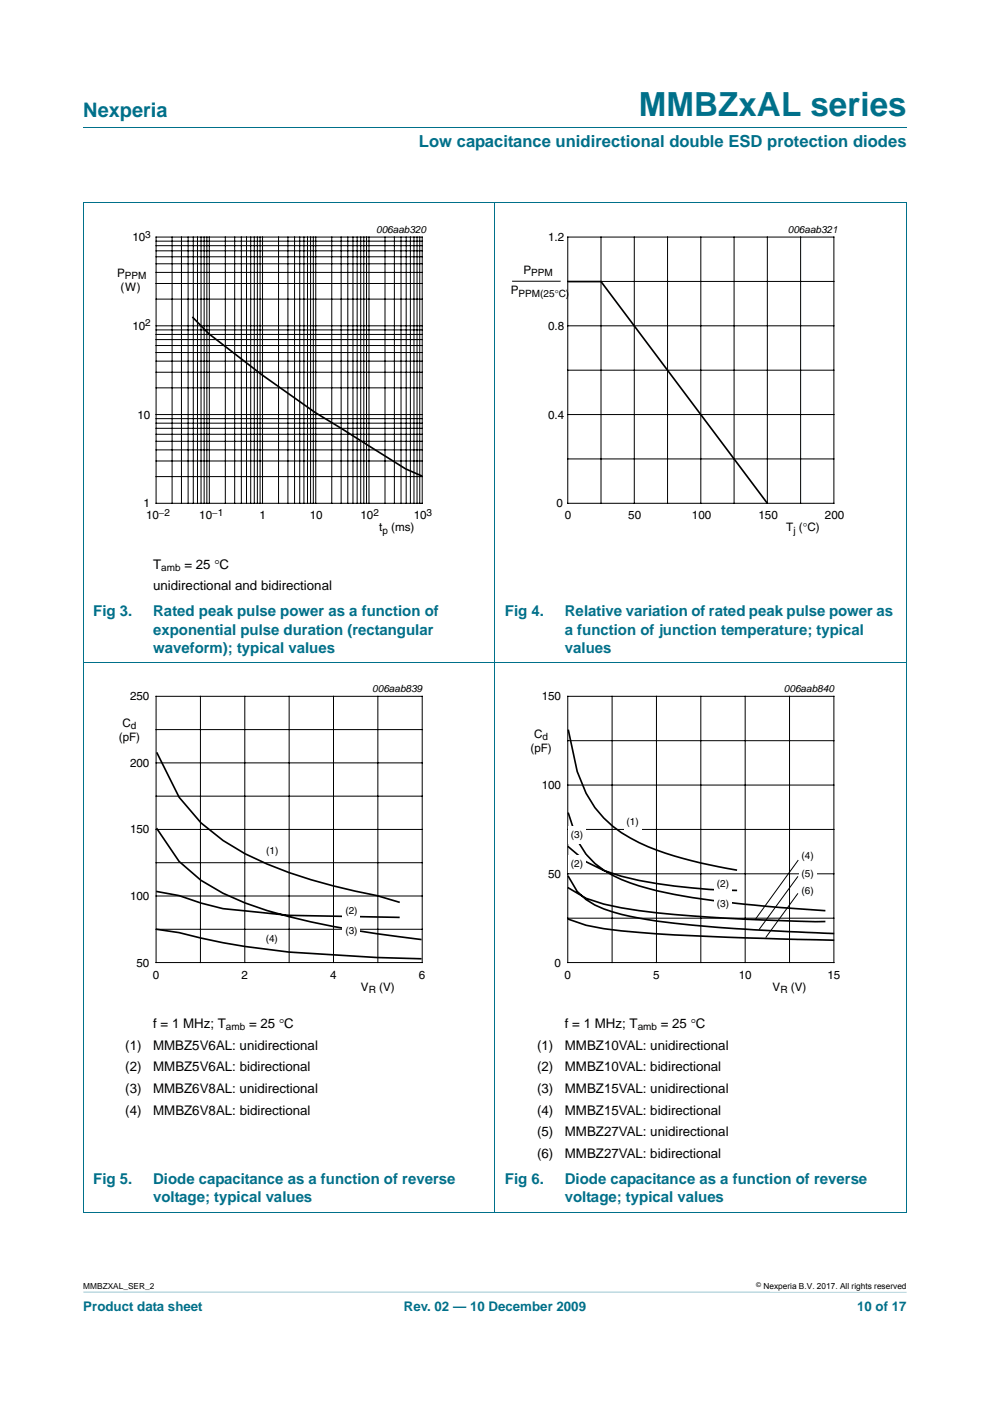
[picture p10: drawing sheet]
<svg xmlns="http://www.w3.org/2000/svg" width="210mm" height="297mm" viewBox="0 0 210 297" stroke-linecap="round" stroke-linejoin="round" font-family="sans-serif">
<defs><g id="words">
<text font-size="7" fill="#00708a" x="135.5" y="24.6">MMBZxAL series</text>
<text font-size="4.2" fill="#00708a" x="17.7" y="24.9">Nexperia</text>
<text font-size="3.5" fill="#00708a" x="88.9" y="31.1">Low capacitance unidirectional double ESD protection diodes</text>
<g font-size="3.2" fill="#00708a">
<text x="19.8" y="130.7">Fig 3.</text>
<text x="32.5" y="130.7">Rated peak pulse power as a function of</text>
<text x="107.1" y="130.7">Fig 4.</text>
<text x="119.8" y="130.7">Relative variation of rated peak pulse power as</text>
<text x="32.5" y="134.6">exponential pulse duration (rectangular</text>
<text x="119.8" y="134.6">a function of junction temperature; typical</text>
<text x="32.5" y="138.5">waveform); typical values</text>
<text x="119.8" y="138.5">values</text>
<text x="19.8" y="251">Fig 5.</text>
<text x="32.5" y="251">Diode capacitance as a function of reverse</text>
<text x="107.1" y="251">Fig 6.</text>
<text x="119.8" y="251">Diode capacitance as a function of reverse</text>
<text x="32.5" y="254.9">voltage; typical values</text>
<text x="119.8" y="254.9">voltage; typical values</text>
</g>
<g font-size="2.8">
<text x="32.5" y="120.6">T</text>
<text x="32.5" y="125.2">unidirectional and bidirectional</text>
<text x="39.1" y="120.6">= 25 °C</text>
<text x="32.5" y="218">f = 1 MHz; T</text>
<text x="52.8" y="218">= 25 °C</text>
<text x="119.8" y="218">f = 1 MHz; T</text>
<text x="140.1" y="218">= 25 °C</text>
<text x="26.6" y="222.5">(1)</text>
<text x="26.6" y="227.1">(2)</text>
<text x="32.5" y="222.5">MMBZ5V6AL: unidirectional</text>
<text x="32.5" y="227.1">MMBZ5V6AL: bidirectional</text>
<text x="113.9" y="222.5">(1)</text>
<text x="113.9" y="227.1">(2)</text>
<text x="119.8" y="222.5">MMBZ10VAL: unidirectional</text>
<text x="119.8" y="227.1">MMBZ10VAL: bidirectional</text>
<text x="26.6" y="231.7">(3)</text>
<text x="32.5" y="231.7">MMBZ6V8AL: unidirectional</text>
<text x="113.9" y="231.7">(3)</text>
<text x="119.8" y="231.7">MMBZ15VAL: unidirectional</text>
<text x="26.6" y="236.3">(4)</text>
<text x="32.5" y="236.3">MMBZ6V8AL: bidirectional</text>
<text x="113.9" y="236.3">(4)</text>
<text x="119.8" y="236.3">MMBZ15VAL: bidirectional</text>
<text x="113.9" y="240.9">(5)</text>
<text x="113.9" y="245.5">(6)</text>
<text x="119.8" y="240.9">MMBZ27VAL: unidirectional</text>
<text x="119.8" y="245.5">MMBZ27VAL: bidirectional</text>
</g>
<g font-size="2.8" fill="#00708a">
<text x="17.7" y="277.9">Product data sheet</text>
<text x="85.6" y="277.9">Rev. 02 — 10 December 2009</text>
<text x="181.8" y="277.9">10 of 17</text>
</g>
<g font-size="2.5">
<text x="28.1" y="51.1">10</text>
<text x="116.2" y="51.1">1.2</text>
<text x="24.8" y="58.6">P</text>
<text x="111" y="58.1">P</text>
<text x="25.6" y="61.6">(W)</text>
<text x="108.4" y="62.4">P</text>
<text x="28.1" y="69.9">10</text>
<text x="116.2" y="69.9">0.8</text>
<text x="29.2" y="88.7">10</text>
<text x="116.2" y="88.7">0.4</text>
<text x="30.4" y="107.6">1</text>
<text x="118" y="107.6">0</text>
<text x="31" y="110.1">10</text>
<text x="42.3" y="110.1">10</text>
<text x="55.1" y="110.1">1</text>
<text x="65.7" y="110.1">10</text>
<text x="76.5" y="110.1">10</text>
<text x="80.4" y="112.6">t</text>
<text x="83" y="112.6">(ms)</text>
<text x="87.7" y="110.1">10</text>
<text x="119.8" y="110.1">0</text>
<text x="133.3" y="110.1">50</text>
<text x="146.7" y="110.1">100</text>
<text x="160.9" y="110.1">150</text>
<text x="166.8" y="112.6">T (°C)</text>
<text x="175" y="110.1">200</text>
<text x="27.6" y="148.5">250</text>
<text x="114.9" y="148.5">150</text>
<text x="26" y="154">C</text>
<text x="25.2" y="157">(pF)</text>
<text x="112.5" y="159.4">(pF)</text>
<text x="113.3" y="156.4">C</text>
<text x="27.6" y="162.6">200</text>
<text x="114.9" y="167.3">100</text>
<text x="27.6" y="176.7">150</text>
<text x="27.6" y="190.8">100</text>
<text x="116.3" y="186.1">50</text>
<text x="28.9" y="204.9">50</text>
<text x="32.4" y="207.5">0</text>
<text x="51.2" y="207.5">2</text>
<text x="70" y="207.5">4</text>
<text x="88.9" y="207.5">6</text>
<text x="117.6" y="204.9">0</text>
<text x="119.7" y="207.5">0</text>
<text x="138.6" y="207.5">5</text>
<text x="156.7" y="207.5">10</text>
<text x="175.5" y="207.5">15</text>
<text x="76.6" y="210">V</text>
<text x="80.4" y="210">(V)</text>
<text x="163.9" y="210">V</text>
<text x="167.7" y="210">(V)</text>
</g>
<g font-size="2.1">
<text x="30.8" y="50.4">3</text>
<text x="79.8" y="49.4">006aab320</text>
<text x="167.1" y="49.4">006aab321</text>
<text x="26.5" y="59.1">PPM</text>
<text x="112.7" y="58.6">PPM</text>
<text x="110" y="62.9">PPM(25°C)</text>
<text x="30.8" y="69.2">2</text>
<text x="33.7" y="109.4">−2</text>
<text x="45" y="109.4">−1</text>
<text x="79.2" y="109.4">2</text>
<text x="81.1" y="113.1">p</text>
<text x="90.5" y="109.4">3</text>
<text x="168.3" y="113.1">j</text>
<text x="34.2" y="121.1">amb</text>
<text x="79" y="146.8">006aab839</text>
<text x="166.3" y="146.8">006aab840</text>
<text x="27.8" y="154.5">d</text>
<text x="115.1" y="156.9">d</text>
<text x="121.1" y="177.7">(3)</text>
<text x="132.9" y="174.8">(1)</text>
<text x="56.5" y="181.1">(1)</text>
<text x="121.1" y="183.8">(2)</text>
<text x="170" y="182.2">(4)</text>
<text x="170" y="185.9">(5)</text>
<text x="152.1" y="188">(2)</text>
<text x="170" y="189.5">(6)</text>
<text x="73.3" y="193.8">(2)</text>
<text x="152.1" y="192.3">(3)</text>
<text x="56.4" y="199.7">(4)</text>
<text x="73.3" y="198.1">(3)</text>
<text x="78.2" y="210.5">R</text>
<text x="165.5" y="210.5">R</text>
<text x="47.9" y="218.5">amb</text>
<text x="135.3" y="218.5">amb</text>
</g>
<g font-size="1.8">
<text x="17.7" y="273.3">MMBZXAL_SER_2</text>
<text x="161.9" y="273.4">Nexperia B.V. 2017. All rights reserved</text>
</g>
<text font-size="1.4" x="160.4" y="272.9">©</text>
</g></defs>
<path d="M17.7 273.9l174.6 .1z" fill="#00708a"/>
<path d="M17.7 27h174.6M17.6 42.9h174.7M17.7 42.9v214.1M105 42.8v214.2M192.3 42.9v214.1M17.6 140.6h174.7M17.6 257h174.7" fill="none" stroke="#00708a" stroke-width=".21"/>
<path d="M20.4 47.4h81.9v66.4h-81.9zM107.7 47.4h81.9v66.4h-81.9zM20.4 144.8h81.9v66.3h-81.9z" fill="none" stroke="#fff" stroke-width=".21"/>
<g fill="none" stroke="#000" stroke-width=".21">
<path d="M33.1 50.3h56.5v56.4h-56.5zM33.1 57.8h56.5M33.1 55.9h56.5M33.1 54.4h56.5M33.1 53.2h56.5M33.1 52.1h56.5M33.1 51.1h56.5M36.5 50.3v56.4M38.5 50.3v56.4M39.9 50.3v56.4M41 50.3v56.4M41.9 50.3v56.4"/>
<path d="M42.6 50.3v56.4M43.3 50.3v56.4M43.9 50.3v56.4M44.4 50.3v56.4M47.8 50.3v56.4M49.8 50.3v56.4M51.2 50.3v56.4M52.3 50.3v56.4M53.2 50.3v56.4M53.9 50.3v56.4M54.6 50.3v56.4M55.2 50.3v56.4"/>
<path d="M55.7 50.3v56.4M59.1 50.3v56.4M61.1 50.3v56.4M62.5 50.3v56.4M63.6 50.3v56.4M64.5 50.3v56.4M65.2 50.3v56.4M65.9 50.3v56.4M66.5 50.3v56.4M67 50.3v56.4M70.4 50.3v56.4M72.4 50.3v56.4"/>
<path d="M73.8 50.3v56.4M74.9 50.3v56.4M75.8 50.3v56.4M76.5 50.3v56.4M77.2 50.3v56.4M77.7 50.3v56.4M78.3 50.3v56.4M81.7 50.3v56.4M83.6 50.3v56.4M85.1 50.3v56.4M86.2 50.3v56.4M87 50.3v56.4"/>
<path d="M87.8 50.3v56.4M88.5 50.3v56.4M89 50.3v56.4M108.6 59.6h10.3M120.4 50.3h56.5v56.4h-56.5zM120.4 59.7h56.5M127.5 50.3v56.4M134.5 50.3v56.4M141.6 50.3v56.4M148.6 50.3v56.4M155.7 50.3v56.4M162.8 50.3v56.4"/>
<path d="M169.8 50.3v56.4M33.1 78.9h56.5M33.1 76.6h56.5M33.1 74.7h56.5M33.1 73.3h56.5M33.1 72h56.5M33.1 70.9h56.5M33.1 69.9h56.5M33.1 69.1h56.5M33.1 63.4h56.5M33.1 60.1h56.5M120.4 69.1h56.5"/>
<path d="M120.4 78.5h56.5M33.1 97.7h56.5M33.1 95.4h56.5M33.1 93.6h56.5M33.1 92.1h56.5M33.1 90.8h56.5M33.1 89.7h56.5M33.1 88.8h56.5M33.1 87.9h56.5M33.1 82.2h56.5M120.4 87.9h56.5M120.4 97.3h56.5"/>
<path d="M33.1 101h56.5M33.1 147.6h56.5v56.5h-56.5zM33.1 154.7h56.5M42.5 147.6v56.5M51.9 147.6v56.5M61.3 147.6v56.5M70.7 147.6v56.5M80.1 147.6v56.5M33.1 175.9h56.5M33.1 168.8h56.5M33.1 161.7h56.5M33.1 197h56.5"/>
<path d="M33.1 190h56.5M33.1 182.9h56.5"/>
</g>
<path d="M120.4 59.7h7.1l35.3 47M40.9 67.3l3.4 3.5 11.3 8.7 11.3 8 19.1 11.9 3.4 1.5M33.3 159.7l4.7 9.3a41.4 41.4 0 0 0 18.6 14.2 113.6 113.6 0 0 0 23.3 6.7l4.7 1.4M33.3 175.7l4.7 6.9 4.6 4.1a58.9 58.9 0 0 0 18.7 7.6 215.1 215.1 0 0 0 27.9 4.9M33.3 189l4.7 .9 4.6 1.6 4.7 1.2 14 1.4 23.3 .4M33.3 197l4.7 .7a138.8 138.8 0 0 0 23.3 4.2l18.6 1.1 9.3 .3" fill="none" stroke="#000" stroke-width=".35"/>
<g fill="#fff">
<path d="M55.8 178.8h3.9v3.6h-3.9z"/>
<path d="M72.6 195.7h3.9v3.6h-3.9z"/>
<path d="M55.8 197.4h3.8v3.6h-3.8z"/>
<path d="M72.6 191.4h3.9v3.7h-3.9z"/>
</g>
<path d="M120.4 147.6h56.5v56.5h-56.5zM120.4 157h56.5M129.8 147.6v56.5M139.2 147.6v56.5M148.6 147.6v56.5M158.1 147.6v56.5M167.5 147.6v56.5M120.4 166.4h56.5M120.4 175.9h56.5M120.4 185.3h56.5M120.4 194.7h56.5" fill="none" stroke="#000" stroke-width=".21"/>
<path d="M107.7 144.8h81.9v66.3h-81.9z" fill="none" stroke="#fff" stroke-width=".21"/>
<path d="M120.6 154.9l1.8 8.7a23.3 23.3 0 0 0 13.1 15.1 81.8 81.8 0 0 0 20.7 5.8M120.6 172.5l1.8 5.7a18.8 18.8 0 0 0 11.3 9 101.8 101.8 0 0 0 22.5 4.3l9.3 .9 9.4 .7M120.6 179.5l3.7 3.2a42.5 42.5 0 0 0 15 4.6 127.9 127.9 0 0 0 16.9 1.5M120.6 185.8a12.2 12.2 0 0 0 7.5 6.9 72.7 72.7 0 0 0 16.8 3.2 533.9 533.9 0 0 0 31.9 2M120.6 188.3l3.7 2.2a69.5 69.5 0 0 0 18.7 3.4 435 435 0 0 0 31.9 1.5M120.6 194.9l3.7 1.3a115.8 115.8 0 0 0 18.7 2l15 .6 18.8 .5" fill="none" stroke="#000" stroke-width=".35"/>
<g fill="#fff">
<path d="M120.5 181.4h3.8v3.7h-3.8z"/>
<path d="M132.3 172.4h3.8v3.7h-3.8z"/>
<path d="M120.5 175.3h3.8v3.6h-3.8z"/>
<path d="M151.4 185.6h3.9v3.7h-3.9z"/>
<path d="M151.4 189.9h3.9v3.6h-3.9z"/>
<path d="M169.4 179.8h3.8v3.6h-3.8z"/>
<path d="M169.4 187.1h3.8v3.7h-3.8z"/>
<path d="M169.4 183.5h3.8v3.7h-3.8z"/>
</g>
<path d="M169.2 185.8l-8.2 11.3M169.2 189.4l-6.8 9.4M169.3 182.3l-9.1 12.6" fill="none" stroke="#000" stroke-width=".21"/>
<use href="#words"/>
</svg>
